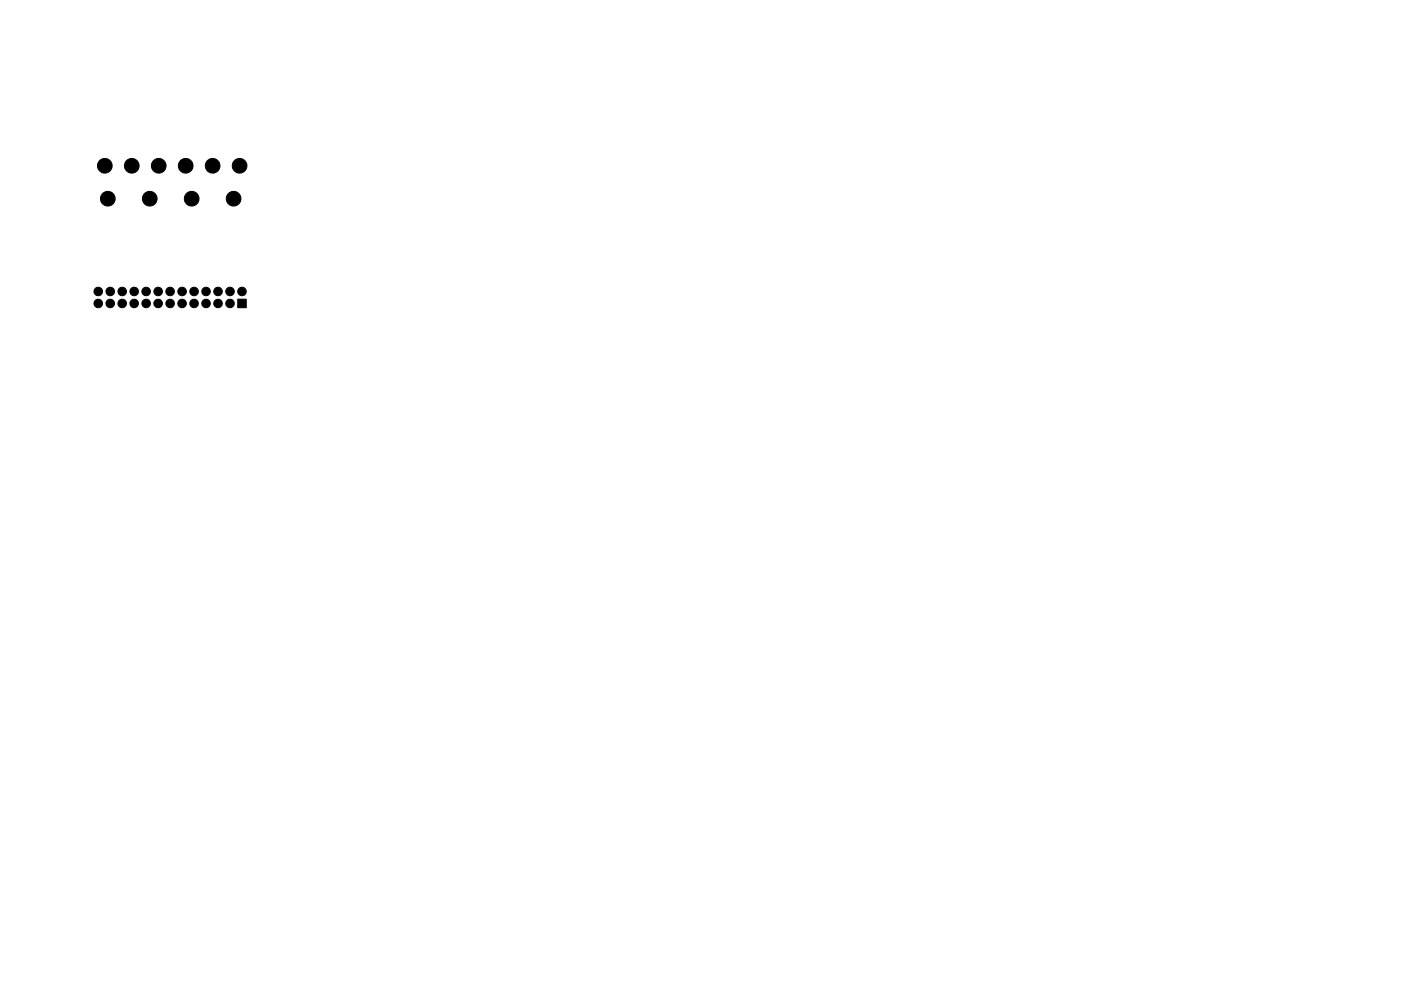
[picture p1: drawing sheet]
<svg xmlns="http://www.w3.org/2000/svg" width="297mm" height="210mm" viewBox="0 0 297 210" stroke-linecap="round" stroke-linejoin="round" font-family="sans-serif">
<g fill="#000" stroke="#000" stroke-width=".21">
<path d="M50.4 63.5h1.8v1.8h-1.8z"/>
<circle cx="22.2" cy="35.2" r="1.56"/>
<circle cx="27.9" cy="35.2" r="1.56"/>
<circle cx="33.7" cy="35.2" r="1.56"/>
<circle cx="39.4" cy="35.2" r="1.56"/>
<circle cx="45.1" cy="35.2" r="1.56"/>
<circle cx="50.8" cy="35.2" r="1.56"/>
<circle cx="22.9" cy="42.2" r="1.56"/>
<circle cx="31.7" cy="42.2" r="1.56"/>
<circle cx="40.6" cy="42.2" r="1.56"/>
<circle cx="49.5" cy="42.2" r="1.56"/>
<circle cx="20.8" cy="61.8" r=".9"/>
<circle cx="20.8" cy="64.4" r=".9"/>
<circle cx="23.4" cy="64.4" r=".9"/>
<circle cx="23.4" cy="61.8" r=".9"/>
<circle cx="25.9" cy="64.4" r=".9"/>
<circle cx="25.9" cy="61.8" r=".9"/>
<circle cx="28.4" cy="64.4" r=".9"/>
<circle cx="28.4" cy="61.8" r=".9"/>
<circle cx="31" cy="61.8" r=".9"/>
<circle cx="31" cy="64.4" r=".9"/>
<circle cx="33.5" cy="64.4" r=".9"/>
<circle cx="33.5" cy="61.8" r=".9"/>
<circle cx="36.1" cy="64.4" r=".9"/>
<circle cx="36.1" cy="61.8" r=".9"/>
<circle cx="38.6" cy="64.4" r=".9"/>
<circle cx="38.6" cy="61.8" r=".9"/>
<circle cx="41.1" cy="64.4" r=".9"/>
<circle cx="41.1" cy="61.8" r=".9"/>
<circle cx="43.7" cy="64.4" r=".9"/>
<circle cx="43.7" cy="61.8" r=".9"/>
<circle cx="46.2" cy="64.4" r=".9"/>
<circle cx="46.2" cy="61.8" r=".9"/>
<circle cx="48.8" cy="61.8" r=".9"/>
<circle cx="48.8" cy="64.4" r=".9"/>
<circle cx="51.3" cy="61.8" r=".9"/>
</g>
</svg>
